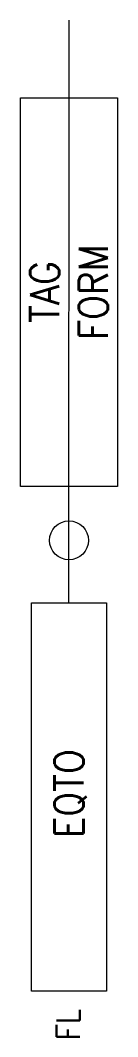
# Model space of a CAD drawing. Header units: millimetres. Extents: x 26.9 to 31.9, y -72.1 to -19.8.
import ezdxf
from ezdxf.enums import TextEntityAlignment as Align

# ---------------------------------------------------------------- set-up
doc = ezdxf.new("R2010")
doc.units = ezdxf.units.MM
doc.header["$MEASUREMENT"] = 0
doc.layers.get('0').update_dxf_attribs({"linetype": 'CONTINUOUS'})
doc.styles.add('ROMANS', font='romans')

msp = doc.modelspace()

# ---------------------------------------------------------------- linework, layer by layer
at = {"color": 7, "linetype": 'Continuous'}
msp.add_line((29.413, -49.784), (29.42, -19.786), dxfattribs=at)
at = {"color": 7}
for points in [[(26.915, -23.784), (31.915, -23.784), (31.915, -43.784), (26.915, -43.784)], [(27.488, -49.784), (31.336, -49.784), (31.336, -69.784), (27.488, -69.784)]]:
    msp.add_lwpolyline(points, close=True, dxfattribs=at)
at = {"color": 7, "linetype": 'Continuous'}
msp.add_circle((29.414, -46.563), 1, dxfattribs=at)

# ---------------------------------------------------------------- texts
at = {"color": 7, "linetype": 'Continuous', "style": 'ROMANS', "width": 0.9}
for tag, p in [('FORM', (30.665, -33.784)), ('TAG', (28.165, -33.784)), ('EQTO', (29.413, -59.606))]:
    msp.add_attdef(tag, text='', height=1.5, rotation=90, dxfattribs=at).set_placement(p, align=Align.MIDDLE_CENTER)
msp.add_attdef('FL', text='', height=1.2, rotation=90, dxfattribs=at).set_placement((29.375, -70.684), align=Align.MIDDLE_RIGHT)

doc.saveas('drawing.dxf')
